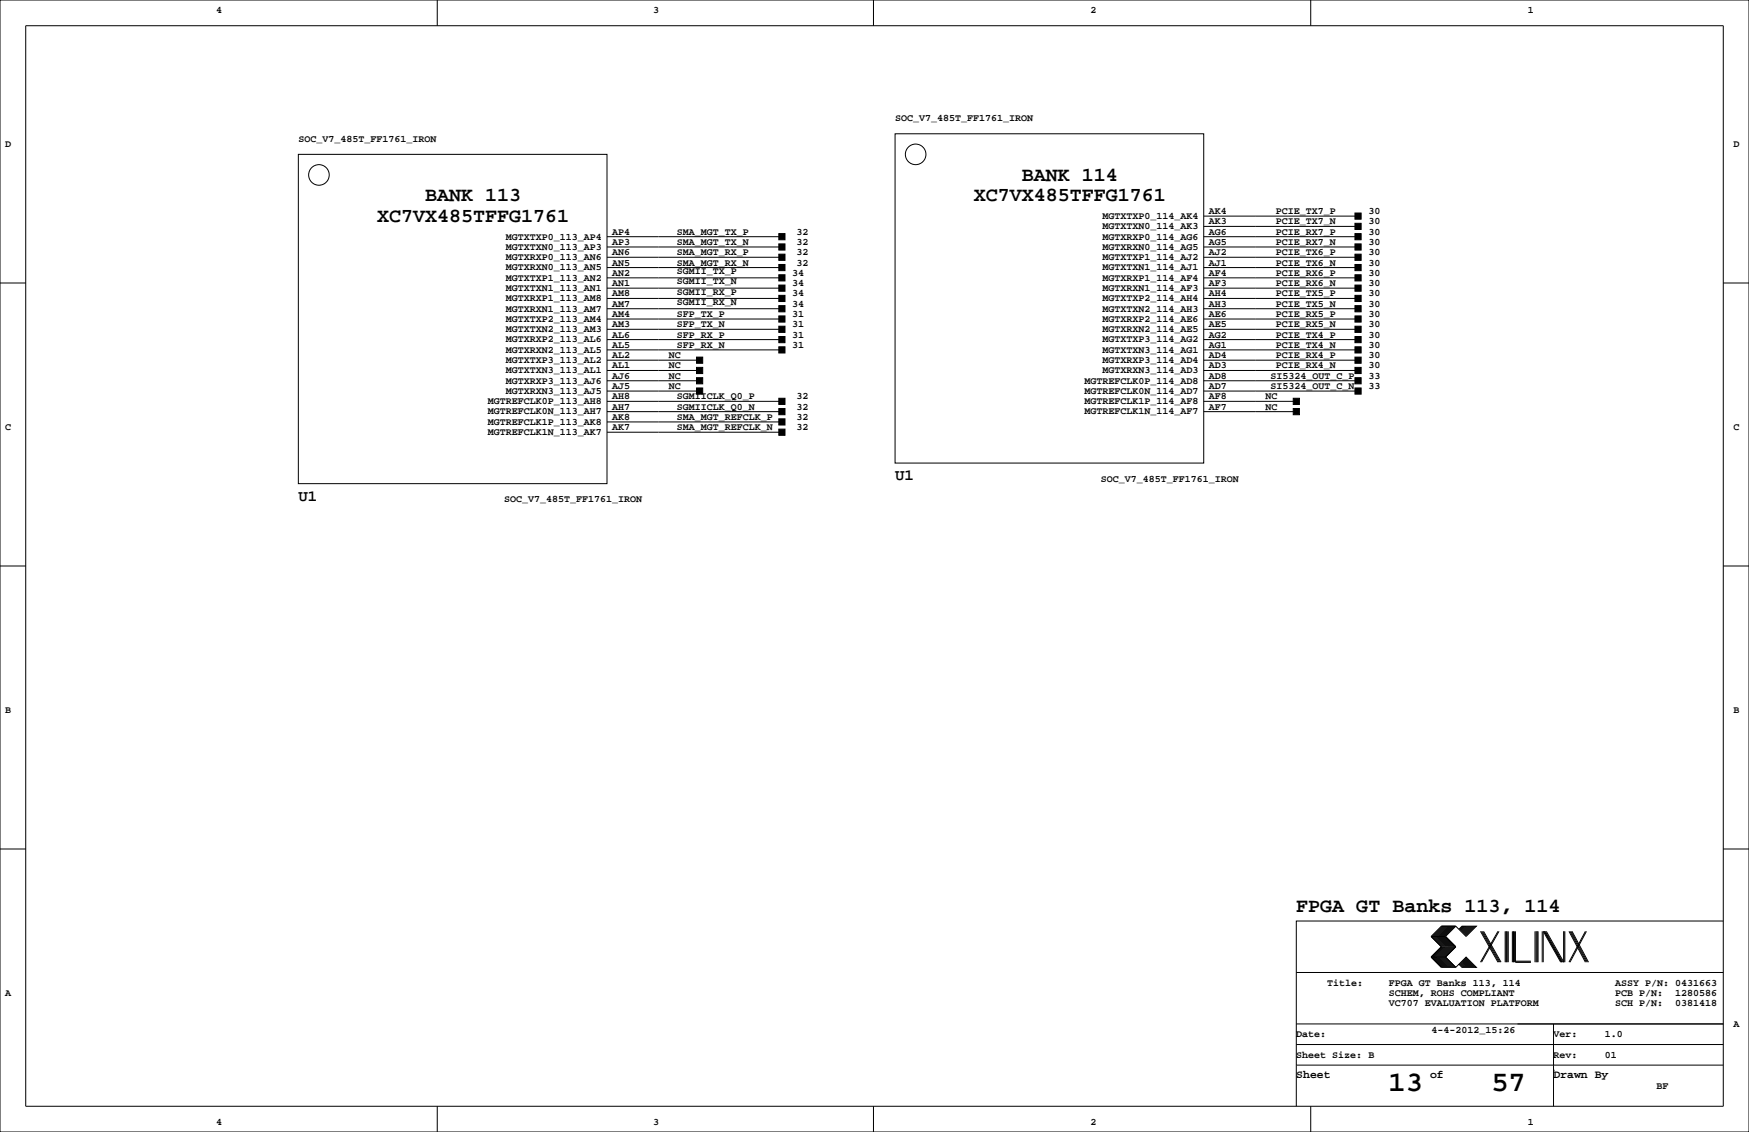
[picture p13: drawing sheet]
<svg xmlns="http://www.w3.org/2000/svg" width="432mm" height="279mm" viewBox="0 0 432 279" stroke-linecap="round" stroke-linejoin="round" font-family="sans-serif">
<defs><g id="words">
<g font-size="7.1">
<text x="342.8" y="269.3">13</text>
<text x="368.2" y="269.3">57</text>
</g>
<g font-size="4.9">
<text x="252.3" y="44.6">BANK 114</text>
<text x="105" y="49.6">BANK 113</text>
<text x="240.5" y="49.6">XC7VX485TFFG1761</text>
<text x="93.1" y="54.7">XC7VX485TFFG1761</text>
<text x="320" y="225.1">FPGA GT Banks 113, 114</text>
</g>
<g font-size="3.9">
<text x="221" y="118.6">U1</text>
<text x="73.7" y="123.7">U1</text>
</g>
<g font-size="2.8">
<text x="320" y="266.1">Sheet</text>
<text x="353.1" y="266.1">of</text>
<text x="383.5" y="266.1">Drawn By</text>
</g>
<g font-size="2.5">
<text x="53.3" y="3.3">4</text>
<text x="161.3" y="3.3">3</text>
<text x="269.2" y="3.3">2</text>
<text x="377.2" y="3.3">1</text>
<text x="221" y="30">SOC_V7_485T_FF1761_IRON</text>
<text x="73.7" y="35.1">SOC_V7_485T_FF1761_IRON</text>
<text x="1.3" y="36.3">D</text>
<text x="428" y="36.3">D</text>
<text x="298.5" y="52.8">AK4</text>
<text x="315" y="52.8">PCIE_TX7_P</text>
<text x="337.8" y="52.8">30</text>
<text x="124.9" y="59.1">MGTXTXP0_113_AP4</text>
<text x="151.1" y="57.9">AP4</text>
<text x="167.1" y="57.9">SMA_MGT_TX_P</text>
<text x="196.6" y="57.9">32</text>
<text x="272.2" y="59.1">MGTXRXP0_114_AG6</text>
<text x="272.2" y="56.6">MGTXTXN0_114_AK3</text>
<text x="272.2" y="54">MGTXTXP0_114_AK4</text>
<text x="298.5" y="57.9">AG6</text>
<text x="298.5" y="55.4">AK3</text>
<text x="315" y="55.4">PCIE_TX7_N</text>
<text x="315" y="57.9">PCIE_RX7_P</text>
<text x="337.8" y="55.4">30</text>
<text x="337.8" y="57.9">30</text>
<text x="124.9" y="64.2">MGTXRXP0_113_AN6</text>
<text x="124.9" y="61.7">MGTXTXN0_113_AP3</text>
<text x="151.1" y="65.5">AN5</text>
<text x="151.1" y="63">AN6</text>
<text x="151.1" y="60.5">AP3</text>
<text x="167.1" y="60.5">SMA_MGT_TX_N</text>
<text x="167.1" y="63">SMA_MGT_RX_P</text>
<text x="167.1" y="65.5">SMA_MGT_RX_N</text>
<text x="196.6" y="60.5">32</text>
<text x="196.6" y="63">32</text>
<text x="196.6" y="65.5">32</text>
<text x="272.2" y="64.2">MGTXTXP1_114_AJ2</text>
<text x="272.2" y="61.7">MGTXRXN0_114_AG5</text>
<text x="298.5" y="65.5">AJ1</text>
<text x="298.5" y="63">AJ2</text>
<text x="298.5" y="60.5">AG5</text>
<text x="315" y="60.5">PCIE_RX7_N</text>
<text x="315" y="63">PCIE_TX6_P</text>
<text x="315" y="65.5">PCIE_TX6_N</text>
<text x="337.8" y="60.5">30</text>
<text x="337.8" y="63">30</text>
<text x="337.8" y="65.5">30</text>
<text x="124.9" y="71.8">MGTXTXN1_113_AN1</text>
<text x="124.9" y="69.3">MGTXTXP1_113_AN2</text>
<text x="124.9" y="66.7">MGTXRXN0_113_AN5</text>
<text x="151.1" y="70.6">AN1</text>
<text x="151.1" y="68.1">AN2</text>
<text x="167.1" y="67.7">SGMII_TX_P</text>
<text x="167.1" y="70.2">SGMII_TX_N</text>
<text x="195.6" y="68.1">34</text>
<text x="195.6" y="70.6">34</text>
<text x="272.2" y="71.8">MGTXRXN1_114_AF3</text>
<text x="272.2" y="69.3">MGTXRXP1_114_AF4</text>
<text x="272.2" y="66.7">MGTXTXN1_114_AJ1</text>
<text x="298.5" y="70.6">AF3</text>
<text x="298.5" y="68.1">AF4</text>
<text x="315" y="68.1">PCIE_RX6_P</text>
<text x="315" y="70.6">PCIE_RX6_N</text>
<text x="337.8" y="68.1">30</text>
<text x="337.8" y="70.6">30</text>
<text x="124.9" y="76.9">MGTXRXN1_113_AM7</text>
<text x="124.9" y="74.4">MGTXRXP1_113_AM8</text>
<text x="151.1" y="75.7">AM7</text>
<text x="151.1" y="73.2">AM8</text>
<text x="167.1" y="72.7">SGMII_RX_P</text>
<text x="167.1" y="75.3">SGMII_RX_N</text>
<text x="195.6" y="73.2">34</text>
<text x="195.6" y="75.7">34</text>
<text x="272.2" y="76.9">MGTXTXN2_114_AH3</text>
<text x="272.2" y="74.4">MGTXTXP2_114_AH4</text>
<text x="298.5" y="75.7">AH3</text>
<text x="298.5" y="73.2">AH4</text>
<text x="315" y="73.2">PCIE_TX5_P</text>
<text x="315" y="75.7">PCIE_TX5_N</text>
<text x="337.8" y="73.2">30</text>
<text x="337.8" y="75.7">30</text>
<text x="124.9" y="82">MGTXTXN2_113_AM3</text>
<text x="124.9" y="79.4">MGTXTXP2_113_AM4</text>
<text x="151.1" y="83.3">AL6</text>
<text x="151.1" y="80.8">AM3</text>
<text x="151.1" y="78.2">AM4</text>
<text x="167.1" y="83.3">SFP_RX_P</text>
<text x="167.1" y="80.8">SFP_TX_N</text>
<text x="167.1" y="78.2">SFP_TX_P</text>
<text x="195.6" y="83.3">31</text>
<text x="195.6" y="80.8">31</text>
<text x="195.6" y="78.2">31</text>
<text x="272.2" y="82">MGTXRXN2_114_AE5</text>
<text x="272.2" y="79.4">MGTXRXP2_114_AE6</text>
<text x="298.5" y="83.3">AG2</text>
<text x="298.5" y="80.8">AE5</text>
<text x="298.5" y="78.2">AE6</text>
<text x="315" y="78.2">PCIE_RX5_P</text>
<text x="315" y="80.8">PCIE_RX5_N</text>
<text x="315" y="83.3">PCIE_TX4_P</text>
<text x="337.8" y="78.2">30</text>
<text x="337.8" y="80.8">30</text>
<text x="337.8" y="83.3">30</text>
<text x="124.9" y="89.6">MGTXTXP3_113_AL2</text>
<text x="124.9" y="87.1">MGTXRXN2_113_AL5</text>
<text x="124.9" y="84.5">MGTXRXP2_113_AL6</text>
<text x="151.1" y="88.4">AL2</text>
<text x="151.1" y="85.9">AL5</text>
<text x="165.1" y="88.4">NC</text>
<text x="167.1" y="85.9">SFP_RX_N</text>
<text x="195.6" y="85.9">31</text>
<text x="272.2" y="89.6">MGTXRXP3_114_AD4</text>
<text x="272.2" y="87.1">MGTXTXN3_114_AG1</text>
<text x="272.2" y="84.5">MGTXTXP3_114_AG2</text>
<text x="298.5" y="88.4">AD4</text>
<text x="298.5" y="85.9">AG1</text>
<text x="315" y="85.9">PCIE_TX4_N</text>
<text x="315" y="88.4">PCIE_RX4_P</text>
<text x="337.8" y="85.9">30</text>
<text x="337.8" y="88.4">30</text>
<text x="124.9" y="94.7">MGTXRXP3_113_AJ6</text>
<text x="124.9" y="92.1">MGTXTXN3_113_AL1</text>
<text x="151.1" y="93.5">AJ6</text>
<text x="151.1" y="90.9">AL1</text>
<text x="165.1" y="90.9">NC</text>
<text x="165.1" y="93.5">NC</text>
<text x="267.8" y="94.7">MGTREFCLK0P_114_AD8</text>
<text x="272.2" y="92.1">MGTXRXN3_114_AD3</text>
<text x="298.5" y="93.5">AD8</text>
<text x="298.5" y="90.9">AD3</text>
<text x="313.7" y="93.5">SI5324_OUT_C_P</text>
<text x="315" y="90.9">PCIE_RX4_N</text>
<text x="337.8" y="93.5">33</text>
<text x="337.8" y="90.9">30</text>
<text x="120.4" y="99.8">MGTREFCLK0P_113_AH8</text>
<text x="124.9" y="97.2">MGTXRXN3_113_AJ5</text>
<text x="151.1" y="101.1">AH7</text>
<text x="151.1" y="98.6">AH8</text>
<text x="151.1" y="96">AJ5</text>
<text x="165.1" y="96">NC</text>
<text x="167.1" y="98.6">SGMIICLK_Q0_P</text>
<text x="167.1" y="101.1">SGMIICLK_Q0_N</text>
<text x="196.6" y="98.6">32</text>
<text x="196.6" y="101.1">32</text>
<text x="267.8" y="99.8">MGTREFCLK1P_114_AF8</text>
<text x="267.8" y="97.2">MGTREFCLK0N_114_AD7</text>
<text x="298.5" y="101.1">AF7</text>
<text x="298.5" y="98.6">AF8</text>
<text x="298.5" y="96">AD7</text>
<text x="312.4" y="98.6">NC</text>
<text x="312.4" y="101.1">NC</text>
<text x="313.7" y="96">SI5324_OUT_C_N</text>
<text x="337.8" y="96">33</text>
<text x="1.3" y="106.2">C</text>
<text x="120.4" y="107.4">MGTREFCLK1N_113_AK7</text>
<text x="120.4" y="104.8">MGTREFCLK1P_113_AK8</text>
<text x="120.4" y="102.3">MGTREFCLK0N_113_AH7</text>
<text x="151.1" y="106.2">AK7</text>
<text x="151.1" y="103.6">AK8</text>
<text x="167.1" y="106.2">SMA_MGT_REFCLK_N</text>
<text x="167.1" y="103.6">SMA_MGT_REFCLK_P</text>
<text x="196.6" y="106.2">32</text>
<text x="196.6" y="103.6">32</text>
<text x="267.8" y="102.3">MGTREFCLK1N_114_AF7</text>
<text x="428" y="106.2">C</text>
<text x="271.8" y="118.9">SOC_V7_485T_FF1761_IRON</text>
<text x="124.5" y="124">SOC_V7_485T_FF1761_IRON</text>
<text x="1.3" y="176">B</text>
<text x="428" y="176">B</text>
<text x="1.3" y="245.9">A</text>
<text x="327.7" y="243.3">Title:</text>
<text x="342.9" y="245.9">SCHEM, ROHS COMPLIANT</text>
<text x="342.9" y="243.3">FPGA GT Banks 113, 114</text>
<text x="398.8" y="243.3">ASSY P/N: 0431663</text>
<text x="398.8" y="245.9">PCB P/N:</text>
<text x="413.6" y="245.9">1280586</text>
<text x="342.9" y="248.4">VC707 EVALUATION PLATFORM</text>
<text x="398.8" y="248.4">SCH P/N:</text>
<text x="413.6" y="248.4">0381418</text>
<text x="320" y="256">Date:</text>
<text x="353.4" y="255">4-4-2012_15:26</text>
<text x="383.5" y="256">Ver:</text>
<text x="396.2" y="256">1.0</text>
<text x="428" y="253.5">A</text>
<text x="320" y="261.1">Sheet Size: B</text>
<text x="383.5" y="261.1">Rev:</text>
<text x="396.2" y="261.1">01</text>
<text x="408.9" y="268.7">BF</text>
<text x="53.3" y="277.6">4</text>
<text x="161.3" y="277.6">3</text>
<text x="269.2" y="277.6">2</text>
<text x="377.2" y="277.6">1</text>
</g>
</g></defs>
<g fill="none" stroke="#000" stroke-width=".25">
<path d="M0 0h431.8v279.4h-431.8zM6.3 6.4h419.1v266.6h-419.1zM107.9 0v6.4M215.6 0v6.4M323.6 0v6.4M73.7 38.1h76.2v81.3h-76.2zM221 33h76.2v81.3h-76.2zM149.9 58.4h43.1M297.2 58.4h38.1M297.2 55.9h38.1M297.2 53.3h38.1M0 69.8h6.3"/>
<path d="M149.9 78.7h43.1M149.9 76.2h43.1M149.9 73.7h43.1M149.9 71.1h43.1M149.9 68.6h43.1M149.9 66h43.1M149.9 63.5h43.1M149.9 61h43.1M297.2 78.7h38.1M297.2 76.2h38.1M297.2 73.7h38.1M297.2 71.1h38.1"/>
<path d="M297.2 68.6h38.1M297.2 66h38.1M297.2 63.5h38.1M297.2 61h38.1M425.4 69.8h6.4M149.9 99.1h43.1M149.9 91.4h22.8M149.9 88.9h22.8M149.9 86.4h43.1M149.9 83.8h43.1M149.9 81.3h43.1M149.9 96.5h22.8"/>
<path d="M149.9 94h22.8M297.2 99.1h22.8M297.2 91.4h38.1M297.2 88.9h38.1M297.2 86.4h38.1M297.2 83.8h38.1M297.2 81.3h38.1M297.2 96.5h38.1M297.2 94h38.1M149.9 101.6h43.1M149.9 104.1h43.1M149.9 106.7h43.1"/>
<path d="M297.2 101.6h22.8M0 139.7h6.3M425.4 139.7h6.4M0 209.5h6.3M425.4 209.5h6.4M353.3 236.2l2.6 2.6h3.5M353.3 231.1l2.6 2.6-2.6 2.5M353.3 236.2h3.6M353.3 231.1h3.6M356.1 228.6l-2.5 2.5 2.5 2.6-2.5 2.5 2.5 2.6M356.4 228.6l-2.6 2.5 2.6 2.6-2.6 2.5 2.6 2.6M356.6 228.6l-2.5 2.5 2.5 2.6-2.5 2.5 2.5 2.6"/>
<path d="M356.9 228.6l-2.6 2.5 2.6 2.6-2.6 2.5 2.6 2.6M356.9 231.1l2.5 2.6-2.5 2.5M356.9 236.2l2.5 2.6M357.1 228.6l-2.5 2.5 2.5 2.6-2.5 2.5 2.5 2.6M357.4 228.6l-2.6 2.5 2.6 2.6-2.6 2.5 2.6 2.6M357.6 228.6l-2.5 2.5 2.5 2.6-2.5 2.5 2.5 2.6M357.9 228.6l-2.6 2.5 2.6 2.6-2.6 2.5 2.6 2.6M358.1 228.6l-2.5 2.5 2.5 2.6-2.5 2.5 2.5 2.6M358.4 228.6l-2.5 2.5 2.5 2.6-2.5 2.5 2.5 2.6M358.6 228.6l-2.5 2.5 2.5 2.6-2.5 2.5 2.5 2.6M358.9 228.6l-2.5 2.5 2.5 2.6-2.5 2.5 2.5 2.6M359.2 228.6l-2.6 2.5 2.6 2.6-2.6 2.5 2.6 2.6"/>
<path d="M359.4 228.6l2.5 2.5 2.6-2.5h-3.6l-.7 .8M359.4 228.6h-3.5l-2.6 2.5M359.4 228.6l-2.5 2.5M360.2 238l.7 .8h3.6l-2.6-2.6-2.5 2.6M360.4 237.7l1 1.1M360.4 238l.8 .8M360.7 237.5l1.2 1.3M360.7 237.7l1 1.1M360.9 237.2l1.6 1.6M360.9 237.5l1.3 1.3M361.2 237l1.8 1.8M361.2 237.2l1.5 1.6"/>
<path d="M361.2 228.6l-.8 .8M361.4 236.7l2.1 2.1M361.4 237l1.8 1.8M361.4 228.6l-1 1M361.7 236.5l2.3 2.3M361.7 236.7l2 2.1M361.7 228.6l-1 1M361.9 236.5l2.3 2.3M361.9 228.6l-1.2 1.3M362.2 228.6l-1.3 1.3M362.5 228.6l-1.6 1.5M362.7 228.6l-1.5 1.5"/>
<path d="M363 228.6l-1.8 1.8M363.2 228.6l-1.8 1.8M363.5 228.6l-2.1 2M363.7 228.6l-2 2M364 228.6l-2.3 2.3M364.2 228.6l-2.3 2.3M365.5 229.9l4.3 7.6M365.8 229.9l4.3 7.6M366 229.9l4.3 7.6M366.3 229.9l4.3 7.6M369.8 229.9l-4.3 7.6M370.1 229.9l-4.3 7.6"/>
<path d="M371.6 229.9v7.6M371.9 229.9v7.6M372.1 229.9v7.6M372.4 229.9v7.6M373.4 229.9v7.6M373.6 229.9v7.6M373.9 229.9v7.6M374.1 229.9v7.6h3.9M374.1 237.2h3.9M379 229.9v7.6M379.2 229.9v7.6M379.5 229.9v7.6"/>
<path d="M379.7 229.9v7.6M380.7 229.9v7.6M381 237.5v-7.6l4.3 7.6M381.3 229.9l4.3 7.6M381.5 229.9l4.3 7.6M381.8 229.9l4.3 7.6v-7.6M386.3 229.9v7.6M387.3 229.9l4.1 7.6M387.6 229.9l4.1 7.6M387.9 229.9l4 7.6M388.1 229.9l4.1 7.6M391.4 229.9l-4.1 7.6"/>
<path d="M391.7 229.9l-4.1 7.6M425.4 227.3h-105.4v35.6M320 257.8h105.4M320 252.7h105.4M320 240h105.4M383.5 252.7v20.3M107.9 273v6.4M215.6 273v6.4M320 262.9v10.1M320 262.9h105.4M323.6 273v6.4M383.5 264.2h.1"/>
<circle cx="226.1" cy="38.1" r="2.54"/>
<circle cx="78.7" cy="43.2" r="2.54"/>
</g>
<g fill="#000" stroke="#000" stroke-width=".25">
<path d="M192.3 57.7h1.5v1.5h-1.5z" fill-rule="evenodd"/>
<path d="M334.5 57.7h1.5v1.5h-1.5z" fill-rule="evenodd"/>
<path d="M334.5 55.1h1.5v1.5h-1.5z" fill-rule="evenodd"/>
<path d="M334.5 52.6h1.5v1.5h-1.5z" fill-rule="evenodd"/>
<path d="M192.3 75.4h1.5v1.6h-1.5z" fill-rule="evenodd"/>
<path d="M192.3 72.9h1.5v1.5h-1.5z" fill-rule="evenodd"/>
<path d="M192.3 70.4h1.5v1.5h-1.5z" fill-rule="evenodd"/>
<path d="M192.3 67.8h1.5v1.5h-1.5z" fill-rule="evenodd"/>
<path d="M192.3 65.3h1.5v1.5h-1.5z" fill-rule="evenodd"/>
<path d="M192.3 62.7h1.5v1.6h-1.5z" fill-rule="evenodd"/>
<path d="M192.3 60.2h1.5v1.5h-1.5z" fill-rule="evenodd"/>
<path d="M192.3 78h1.5v1.5h-1.5z" fill-rule="evenodd"/>
<path d="M334.5 78h1.5v1.5h-1.5z" fill-rule="evenodd"/>
<path d="M334.5 75.4h1.5v1.6h-1.5z" fill-rule="evenodd"/>
<path d="M334.5 72.9h1.5v1.5h-1.5z" fill-rule="evenodd"/>
<path d="M334.5 70.4h1.5v1.5h-1.5z" fill-rule="evenodd"/>
<path d="M334.5 67.8h1.5v1.5h-1.5z" fill-rule="evenodd"/>
<path d="M334.5 65.3h1.5v1.5h-1.5z" fill-rule="evenodd"/>
<path d="M334.5 62.7h1.5v1.6h-1.5z" fill-rule="evenodd"/>
<path d="M334.5 60.2h1.5v1.5h-1.5z" fill-rule="evenodd"/>
<path d="M172 95.8h1.5v1.5h-1.5z" fill-rule="evenodd"/>
<path d="M172 93.2h1.5v1.5h-1.5z" fill-rule="evenodd"/>
<path d="M172 90.7h1.5v1.5h-1.5z" fill-rule="evenodd"/>
<path d="M172 88.1h1.5v1.6h-1.5z" fill-rule="evenodd"/>
<path d="M192.3 98.3h1.5v1.5h-1.5z" fill-rule="evenodd"/>
<path d="M192.3 80.5h1.5v1.5h-1.5z" fill-rule="evenodd"/>
<path d="M192.3 83.1h1.5v1.5h-1.5z" fill-rule="evenodd"/>
<path d="M192.3 85.6h1.5v1.5h-1.5z" fill-rule="evenodd"/>
<path d="M319.3 98.3h1.5v1.5h-1.5z" fill-rule="evenodd"/>
<path d="M334.5 90.7h1.5v1.5h-1.5z" fill-rule="evenodd"/>
<path d="M334.5 88.1h1.5v1.6h-1.5z" fill-rule="evenodd"/>
<path d="M334.5 85.6h1.5v1.5h-1.5z" fill-rule="evenodd"/>
<path d="M334.5 83.1h1.5v1.5h-1.5z" fill-rule="evenodd"/>
<path d="M334.5 80.5h1.5v1.5h-1.5z" fill-rule="evenodd"/>
<path d="M334.5 95.8h1.5v1.5h-1.5z" fill-rule="evenodd"/>
<path d="M334.5 93.2h1.5v1.5h-1.5z" fill-rule="evenodd"/>
<path d="M192.3 100.8h1.5v1.6h-1.5z" fill-rule="evenodd"/>
<path d="M192.3 103.4h1.5v1.5h-1.5z" fill-rule="evenodd"/>
<path d="M192.3 105.9h1.5v1.5h-1.5z" fill-rule="evenodd"/>
<path d="M319.3 100.8h1.5v1.6h-1.5z" fill-rule="evenodd"/>
</g>
<use href="#words"/>
</svg>
